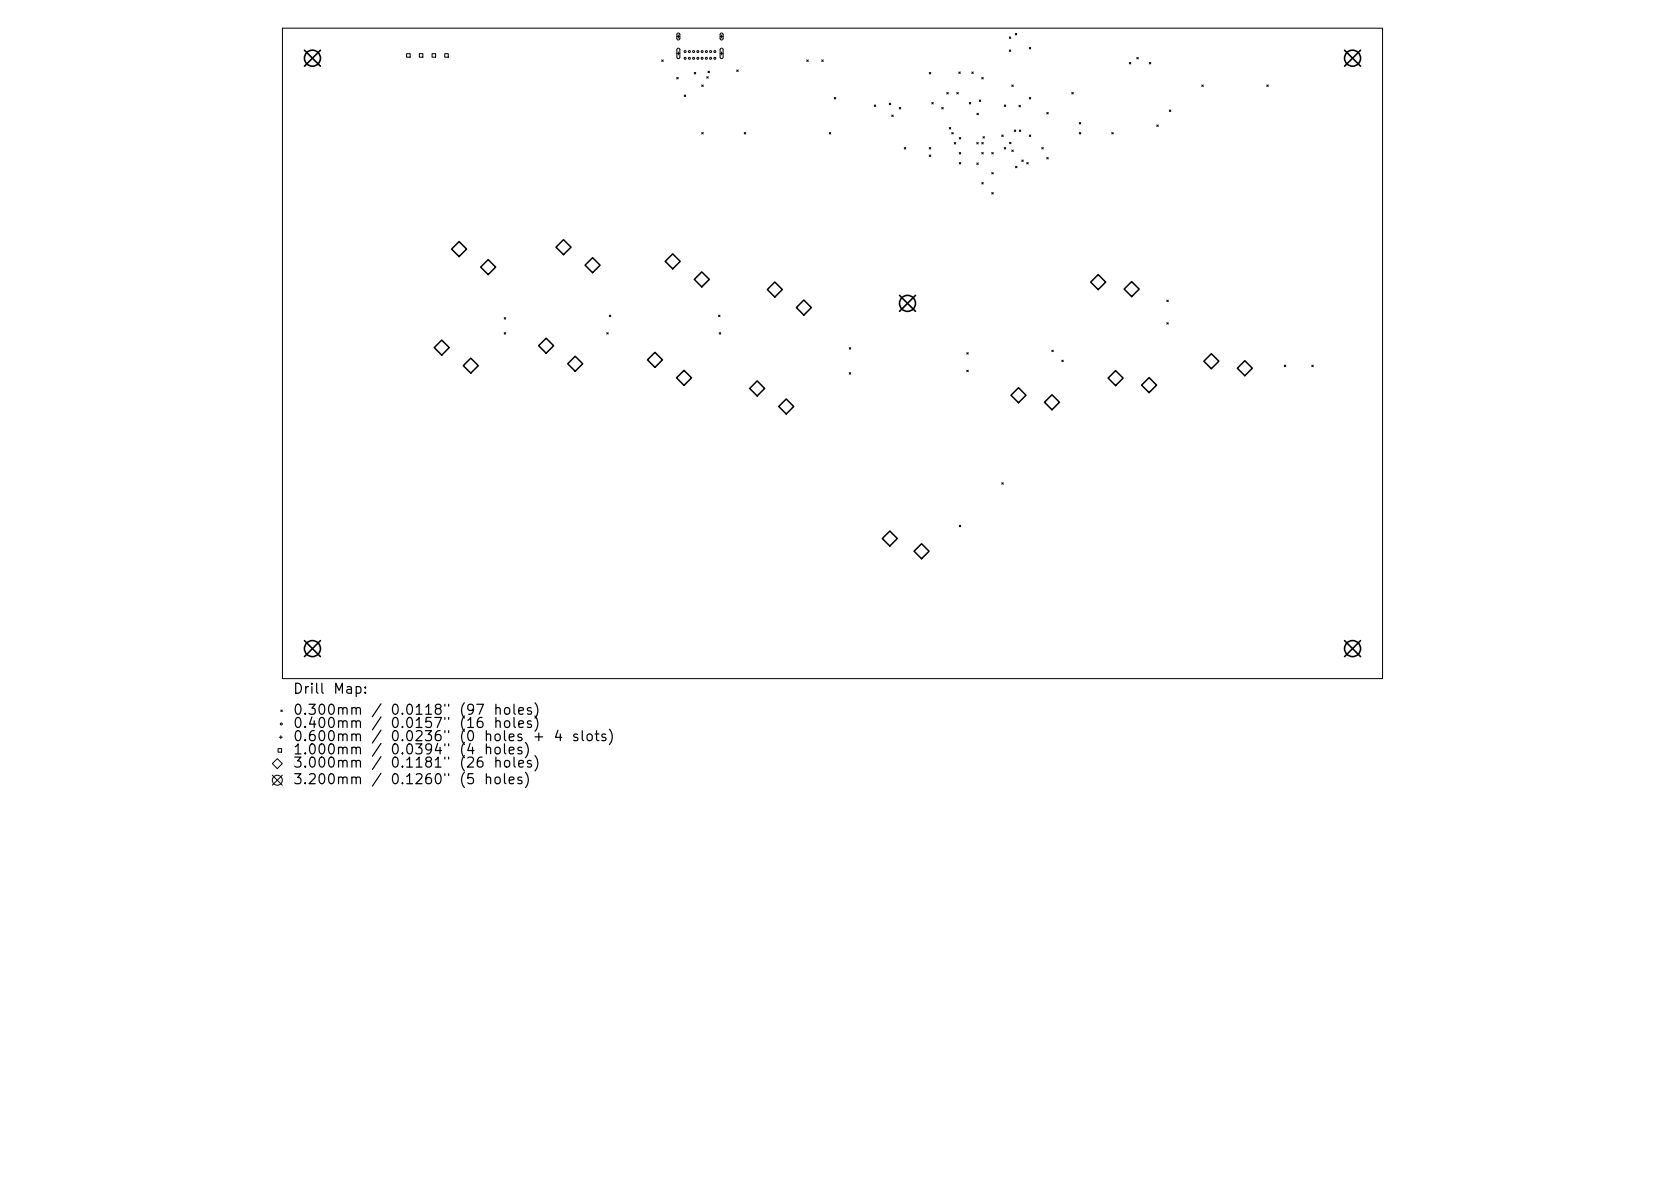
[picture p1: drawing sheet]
<svg xmlns="http://www.w3.org/2000/svg" width="297mm" height="210mm" viewBox="0 0 297 210" stroke-linecap="round" stroke-linejoin="round" font-family="sans-serif">
<defs><g id="words">
<g font-size="1.8">
<text x="52.1" y="124.1">Drill</text>
<text x="59.3" y="124.1">Map:</text>
<text x="52.1" y="127.9">0.300mm</text>
<text x="52.1" y="130.2">0.400mm</text>
<text x="66.1" y="127.9">/</text>
<text x="69.5" y="127.9">0.0118&quot;</text>
<text x="69.5" y="130.2">0.0157&quot;</text>
<text x="81.7" y="127.9">(97</text>
<text x="81.7" y="130.2">(16</text>
<text x="87.9" y="127.9">holes)</text>
<text x="52.1" y="132.6">0.600mm</text>
<text x="52.1" y="134.9">1.000mm</text>
<text x="52.1" y="137.3">3.000mm</text>
<text x="66.1" y="134.9">/</text>
<text x="69.5" y="132.6">0.0236&quot;</text>
<text x="69.5" y="134.9">0.0394&quot;</text>
<text x="69.5" y="137.3">0.1181&quot;</text>
<text x="81.7" y="132.6">(0</text>
<text x="81.7" y="134.9">(4</text>
<text x="81.7" y="137.3">(26</text>
<text x="86.2" y="132.6">holes</text>
<text x="86.2" y="134.9">holes)</text>
<text x="94.8" y="132.6">+</text>
<text x="98.6" y="132.6">4</text>
<text x="101.8" y="132.6">slots)</text>
<text x="52.1" y="140.3">3.200mm</text>
<text x="66.1" y="140.3">/</text>
<text x="69.5" y="140.3">0.1260&quot;</text>
<text x="81.7" y="140.3">(5</text>
<text x="86.2" y="140.3">holes)</text>
</g>
</g></defs>
<g fill="none" stroke="#000" stroke-width=".18">
<path d="M50.4 5h196.2v116h-196.2zM72.5 9.6h.7v.6h-.7zM74.8 9.6h.6v.6h-.6zM77.1 9.6h.6v.6h-.6zM79.3 9.6h.7v.6h-.7zM118 10.7l.3 .3M118.3 10.7l-.3 .3M120.7 13.8l.3 .3M120.7 6.5h.6M120.7 9.5h.6M120.8 6l.3-.1 .2 .2v.8l-.2 .2-.4-.2zM120.8 8.7l.3-.1 .2 .2v1.4l-.3 .3-.3-.3z"/>
<path d="M121 13.8l-.3 .3M121 6.2v.6M121 9.3v.5M122.1 16.9l.2 .3M122.3 16.9l-.2 .3M123.8 12.9l.3 .3M124.1 12.9l-.3 .3M125.2 15.1l.2 .3M125.4 15.1l-.2 .3M126.1 13.7l.2 .2M126.3 12.7l.3 .3M126.3 13.7l-.2 .2"/>
<path d="M126.6 12.7l-.3 .3M128.5 6.5h.5M128.5 9.5h.5M128.5 6l.3-.1 .2 .2v.8l-.2 .2-.3-.2zM128.5 8.7l.3-.1 .2 .2v1.4l-.3 .3-.2-.3zM128.7 6.2v.6M128.7 9.3v.5M131.4 12.5l.3 .2M131.7 12.5l-.3 .2M143.9 10.7l.3 .3M144.2 10.7l-.3 .3M146.6 10.7l.3 .3"/>
<path d="M146.9 10.7l-.3 .3M148.8 17.4l.3 .2M149.1 17.4l-.3 .2M155.9 18.7l.3 .3M156.2 18.7l-.3 .3M158.6 18.4l.3 .3M158.9 18.4l-.3 .3M160.4 19.2l.3 .2M160.7 19.2l-.3 .2M165.8 12.9l.2 .3M166 12.9l-.2 .3M166.2 18.3l.3 .2"/>
<path d="M166.5 18.3l-.3 .2M168 19.2l.3 .2M168.3 19.2l-.3 .2M168.9 16.5l.3 .3M169.2 16.5l-.3 .3M170.7 16.5l.2 .3M170.9 16.5l-.2 .3M171 12.8l.3 .3M171.3 12.8l-.3 .3M172.9 18.3l.3 .2M173.2 18.3l-.3 .2M173.3 12.8l.3 .3"/>
<path d="M173.6 12.8l-.3 .3M174.7 17.8l.2 .3M174.9 17.8l-.2 .3M175.1 13.8l.3 .3M175.4 13.8l-.3 .3M179.1 18.7l.3 .3M179.4 18.7l-.3 .3M180 6.6l.3 .3M180 8.9l.3 .3M180.3 8.9l-.3 .3M180.3 6.6l-.3 .3M180.5 15.1l.2 .3"/>
<path d="M180.7 15.1l-.2 .3M181.1 6l.3 .2M181.4 6l-.3 .2M181.8 18.8l.2 .2M182 18.8l-.2 .2M183.6 8.5l.3 .2M183.6 17.4l.3 .2M183.9 8.5l-.3 .2M183.9 17.4l-.3 .2M191.2 16.5l.3 .3M191.5 16.5l-.3 .3M201.4 11.1l.3 .3"/>
<path d="M201.7 11.1l-.3 .3M202.8 10.2l.2 .3M203 10.2l-.2 .3M205 11.1l.3 .3M205.3 11.1l-.3 .3M208.6 19.6l.2 .3M208.8 19.6l-.2 .3M214.4 15.1l.2 .3M214.6 15.1l-.2 .3M226 15.1l.2 .3M226.2 15.1l-.2 .3M125.2 23.6l.2 .3"/>
<path d="M125.4 23.6l-.2 .3M132.8 23.6l.2 .3M133 23.6l-.2 .3M147.9 23.6l.3 .3M148.2 23.6l-.3 .3M159.1 20.5l.2 .3M159.3 20.5l-.2 .3M161.3 26.3l.3 .3M161.6 26.3l-.3 .3M165.8 26.3l.2 .3M165.8 27.6l.2 .3M166 26.3l-.2 .3"/>
<path d="M166 27.6l-.2 .3M169.3 22.7l.3 .3M169.6 22.7l-.3 .3M169.8 23.6l.2 .3M170 23.6l-.2 .3M170.2 25.4l.3 .3M170.5 25.4l-.3 .3M171.1 24.5l.3 .3M171.1 27.2l.3 .3M171.1 29l.3 .2M171.4 24.5l-.3 .3M171.4 27.2l-.3 .3"/>
<path d="M171.4 29l-.3 .2M174.2 25.4l.3 .3M174.2 29.1l.3 .2M174.3 20.2l.2 .3M174.5 25.4l-.3 .3M174.5 29.1l-.3 .2M174.5 20.2l-.2 .3M175.1 25.4l.3 .3M175.1 27.2l.3 .3M175.1 32.5l.3 .3M175.3 24.4l.3 .2M175.4 25.4l-.3 .3"/>
<path d="M175.4 27.2l-.3 .3M175.4 32.5l-.3 .3M175.6 24.4l-.3 .2M176.9 30.8l.3 .2M176.9 27.2l.3 .3M176.9 34.3l.3 .3M177.2 30.8l-.3 .2M177.2 27.2l-.3 .3M177.2 34.3l-.3 .3M178.7 24.1l.3 .2M179 24.1l-.3 .2M179.1 26.3l.3 .3"/>
<path d="M179.4 26.3l-.3 .3M180.1 25.4l.2 .2M180.3 25.4l-.2 .2M180.5 26.7l.2 .3M180.7 26.7l-.2 .3M180.9 23.2l.3 .2M181.1 29.6l.3 .3M181.2 23.2l-.3 .2M181.4 29.6l-.3 .3M181.8 23.2l.3 .2M182.1 23.2l-.3 .2M182.3 28.5l.2 .3"/>
<path d="M182.5 28.5l-.2 .3M183.2 29l.2 .2M183.4 29l-.2 .2M183.6 24.1l.3 .2M183.9 24.1l-.3 .2M185.8 26.3l.3 .3M186.1 26.3l-.3 .3M186.7 28.1l.3 .2M186.7 20.1l.3 .2M187 20.1l-.3 .2M187 28.1l-.3 .2M192.5 21.8l.3 .3"/>
<path d="M192.5 23.6l.3 .3M192.8 21.8l-.3 .3M192.8 23.6l-.3 .3M198.3 23.6l.3 .3M198.6 23.6l-.3 .3M206.3 22.3l.3 .3M206.6 22.3l-.3 .3M89.9 56.6l.3 .3M89.9 59.3l.3 .3M90.2 56.6l-.3 .3M90.2 59.3l-.3 .3M108.2 59.3l.3 .3"/>
<path d="M108.5 59.3l-.3 .3M108.7 56.2l.3 .2M109 56.2l-.3 .2M128.2 56.2l.2 .2M128.3 59.3l.3 .3M128.4 56.2l-.2 .2M128.6 59.3l-.3 .3M208.1 53.5l.3 .3M208.1 57.5l.3 .3M208.4 53.5l-.3 .3M208.4 57.5l-.3 .3M151.5 62l.3 .2"/>
<path d="M151.5 66.4l.3 .3M151.8 62l-.3 .2M151.8 66.4l-.3 .3M172.5 62.9l.2 .2M172.5 66l.2 .3M172.7 62.9l-.2 .2M172.7 66l-.2 .3M187.6 62.4l.3 .3M187.9 62.4l-.3 .3M189.4 64.2l.3 .3M189.7 64.2l-.3 .3M229.1 65.1l.3 .3"/>
<path d="M229.4 65.1l-.3 .3M234 65.1l.3 .3M234.3 65.1l-.3 .3M171.1 93.6l.3 .3M171.4 93.6l-.3 .3M178.7 86.1l.3 .2M179 86.1l-.3 .2M48.6 136.1l.9-.9 .9 .9-.9 .9zM48.6 138.2l1.8 1.8M49.6 133.5h.6v.6h-.6zM49.8 131.4h.6M50.1 126.6l.3 .2"/>
<path d="M50.1 131.2v.5M50.4 126.6l-.3 .2M50.4 138.2l-1.8 1.8"/>
<circle cx="122.2" cy="10.4" r=".18"/>
<circle cx="122.2" cy="9.2" r=".18"/>
<circle cx="123" cy="10.4" r=".18"/>
<circle cx="123" cy="9.2" r=".18"/>
<circle cx="123.7" cy="10.4" r=".18"/>
<circle cx="123.7" cy="9.2" r=".18"/>
<circle cx="124.5" cy="10.4" r=".18"/>
<circle cx="124.5" cy="9.2" r=".18"/>
<circle cx="125.2" cy="10.4" r=".18"/>
<circle cx="125.2" cy="9.2" r=".18"/>
<circle cx="126" cy="10.4" r=".18"/>
<circle cx="126" cy="9.2" r=".18"/>
<circle cx="126.8" cy="10.4" r=".18"/>
<circle cx="126.8" cy="9.2" r=".18"/>
<circle cx="127.5" cy="10.4" r=".18"/>
<circle cx="127.5" cy="9.2" r=".18"/>
<circle cx="49.5" cy="139.1" r=".89"/>
<circle cx="50.2" cy="129.1" r=".18"/>
</g>
<g fill="none" stroke="#000" stroke-width=".27">
<path d="M81.9 43.1l1.3 1.3-1.3 1.3-1.3-1.3zM87.1 46.3l1.3 1.3-1.3 1.4-1.4-1.4zM99.2 44.1l1.3-1.4 1.4 1.4-1.4 1.3zM105.7 45.9l1.3 1.4-1.3 1.3-1.3-1.3zM120 45.3l1.3 1.3-1.3 1.3-1.3-1.3zM123.8 49.8l1.4-1.3 1.3 1.3-1.3 1.3zM136.9 51.6l1.3-1.3 1.3 1.3-1.3 1.4zM142.1 54.8l1.3-1.3 1.3 1.3-1.3 1.4zM194.6 50.3l1.3-1.3 1.3 1.3-1.3 1.3zM201.9 50.2l1.3 1.3-1.3 1.4-1.4-1.4zM77.5 62l1.3-1.4 1.3 1.4-1.3 1.3zM82.6 65.2l1.4-1.4 1.3 1.4-1.3 1.3z"/>
<path d="M96.1 61.6l1.3-1.3 1.4 1.3-1.4 1.4zM101.3 64.8l1.3-1.3 1.3 1.3-1.3 1.4zM115.5 64.2l1.3-1.4 1.4 1.4-1.4 1.3zM122 66l1.4 1.4-1.4 1.3-1.3-1.3zM133.7 69.2l1.4-1.3 1.3 1.3-1.3 1.4zM138.9 72.5l1.3-1.4 1.4 1.4-1.4 1.3zM181.7 69.1l1.3 1.4-1.3 1.3-1.4-1.3zM187.7 70.4l1.3 1.3-1.3 1.3-1.4-1.3zM199 66.1l1.3 1.3-1.3 1.3-1.3-1.3zM203.6 68.7l1.4-1.4 1.3 1.4-1.3 1.3zM214.7 64.4l1.4-1.3 1.3 1.3-1.3 1.3zM220.7 65.6l1.4-1.3 1.3 1.3-1.3 1.4z"/>
<path d="M157.4 96l1.3-1.3 1.4 1.3-1.4 1.3zM163 98.3l1.4-1.4 1.3 1.4-1.3 1.3z"/>
</g>
<g fill="none" stroke="#000" stroke-width=".29">
<path d="M54.3 8.9l2.9 2.9M57.2 8.9l-2.9 2.9M239.8 8.9l2.9 2.9M242.7 8.9l-2.9 2.9M160.5 52.7l2.8 2.8M163.3 52.7l-2.8 2.8M54.3 114.2l2.9 2.9M57.2 114.2l-2.9 2.9M239.8 114.2l2.9 2.9M242.7 114.2l-2.9 2.9"/>
<circle cx="55.7" cy="10.4" r="1.43"/>
<circle cx="241.3" cy="10.4" r="1.43"/>
<circle cx="161.9" cy="54.1" r="1.43"/>
<circle cx="55.7" cy="115.6" r="1.43"/>
<circle cx="241.3" cy="115.6" r="1.43"/>
</g>
<use href="#words"/>
</svg>
